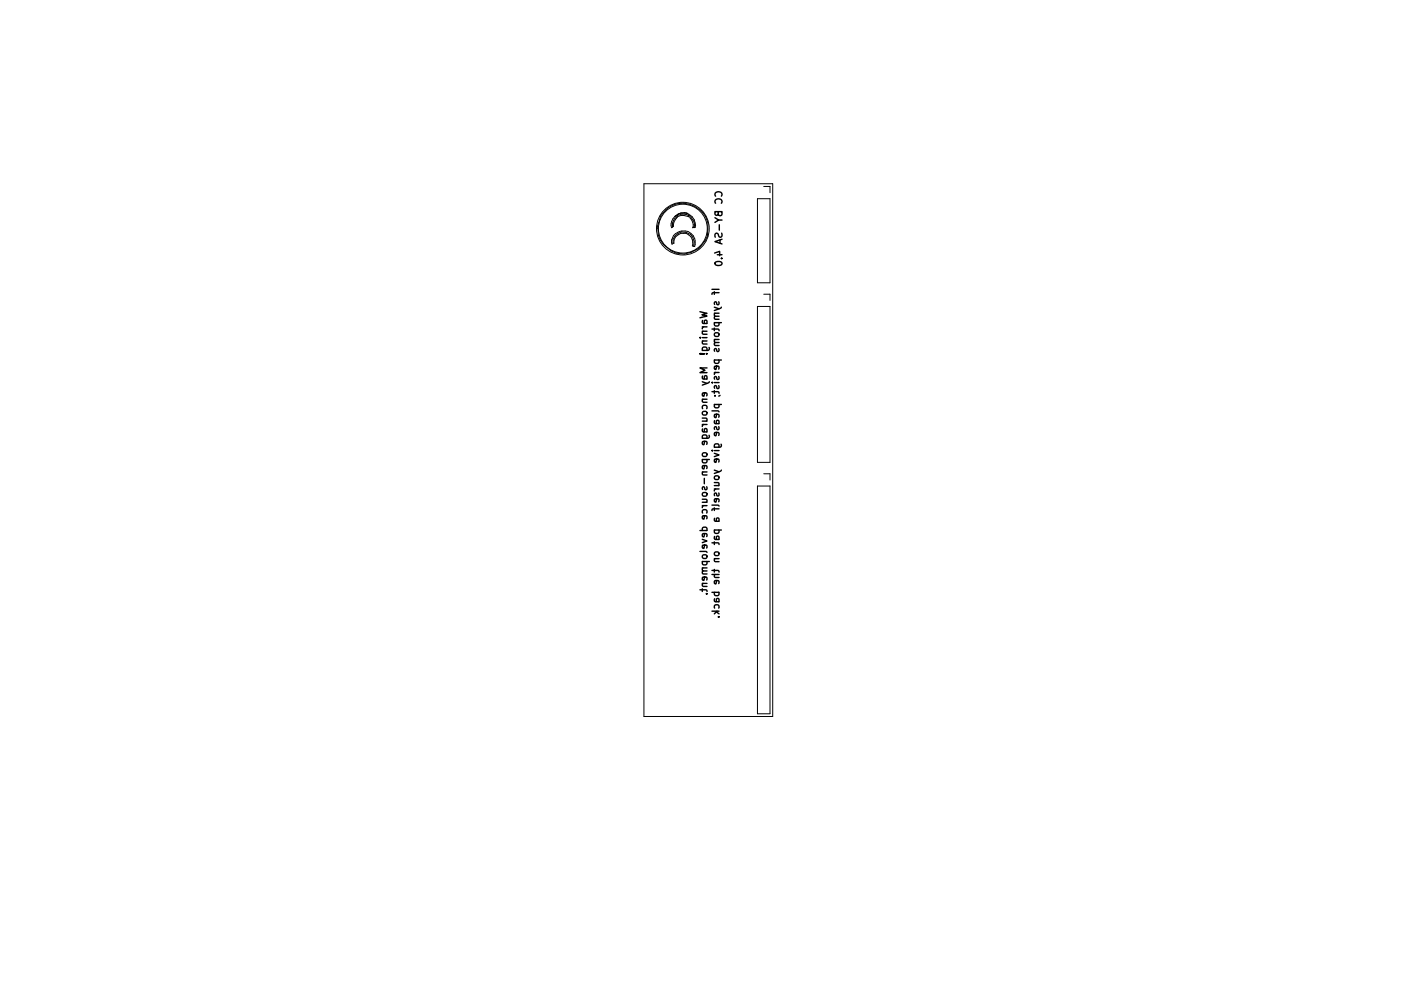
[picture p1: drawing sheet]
<svg xmlns="http://www.w3.org/2000/svg" width="297mm" height="210mm" viewBox="0 0 297 210" stroke-linecap="round" stroke-linejoin="round" font-family="sans-serif">
<g fill="none" stroke="#000" stroke-width=".3">
<path d="M151.5 53.7l1.1-.4v1M151.6 46.2l.8 .5-.8 .5M151.6 55.7a.89 .89 0 0 1 1.5 .3 .85 .85 0 0 1-1.5-.2zM151.7 41.6a.71 .71 0 0 1 .5-1 .71 .71 0 0 1 .9 .7l-.2 .3M151.7 43.1a.71 .71 0 0 1 .5-1 .71 .71 0 0 1 .9 .7l-.2 .3M152.1 54h1M152.3 44.9l-.1 .6-.2 .2-.3-.1-.1-.7h1.5v.6l-.2 .2-.3 .1-.3-.4M152.4 46.7h.7M152.5 47.7v1.1M152.6 50.9v.7M152.9 54.8h.2M153 49.5l.1 .5-.2 .3h-.4l-.3-.7-.3-.1-.3 .3v.5"/>
<path d="M153.1 50.8l-1.5 .5 1.5 .5M148.4 66.1l1.5 .4-1.1 .3 1.1 .3-1.5 .3M148.4 71.6h.1M148.4 75.1h.9M148.9 69.3h1M148.9 70.3h1M148.9 71.6h1M148.9 72.3h1M149 68v.6h.9M149 74.3l-.1-.4 .3-.3 .6 .2v.5M149 79.8v.5l.9 .1M149 70.3l-.1 .2 .1 .3 .9 .1"/>
<path d="M149 72.3l-.1 .3 .1 .3 .9 .1M149.2 69.3l-.3 .5M149.3 68.6v-.5l.2-.2 .4 .2-.1 .5M149.8 75.1h.1M149.9 78.1h-1.5l1.1 .5-1.1 .5h1.5M150.3 73.7l.1 .4-.3 .2h-1.2M150.9 69.8h1.3l.2 .4M150.9 61.4h1.5M151.4 61.9v.6M151.4 69.6v.6M151.4 65.2l1 .3M151.4 66.5h1"/>
<path d="M151.4 68.5h1.5M151.4 72h1M151.4 76.4h1.5M151.4 79h1M151.5 68.5l-.1 .4 .3 .3 .7-.2v-.5M151.5 70.7l.7-.1 .2 .1v.4l-.2 .3h-.5l-.3-.3zM151.5 76.4l-.1 .4 .3 .3 .7-.1v-.6M151.6 66.5l-.2 .2 .1 .3 .9 .1M151.6 72l-.2 .2 .1 .4 .9 .1M151.7 67.1l-.3 .2 .1 .4h.9M151.7 72.7l-.3 .2 .1 .3 .9 .1M151.7 79l-.3 .5"/>
<path d="M151.9 77.7l-.1 .7-.3-.1-.1-.4 .3-.2h.7v.6M152.4 64v.6h-.4l-.3-.6-.3 .2 .1 .4M152.4 74v.5h-.4l-.3-.5-.3 .2 .1 .3M152.4 79.9v.6h-.4l-.3-.6-.3 .2 .1 .4M152.4 62.1h-1.2l-.3 .4M152.9 65.2l-.1 .2-1.4 .5M148.9 88.7l.9 .1 .1 .3-.1 .2M148.9 81l1 .3M148.9 84.7h1M148.9 89.3h1M148.9 90.1h1M148.9 97.5h1.5"/>
<path d="M149 86.7l-.1-.4 .3-.3 .6 .1v.6M149 91v.6h.9M149 93l-.1-.4 .3-.3 .6 .1v.6M149 97.5l-.1 .4 .3 .3 .6-.1v-.6M149 84.7l-.1 .2 .1 .4h.9M149 87.3h.8l.1 .3-.1 .3-.2 .2-.6-.1-.1-.2zM149 96.1h.8l.1 .2-.1 .4-.2 .1h-.6l-.1-.2zM149.2 90.1l-.3 .4M149.3 80.4v-.5l.2-.2 .4 .2-.1 .5M149.3 91.6v-.5l.2-.2 .4 .2-.1 .5M149.4 83.3l-.1 .8-.3-.1-.1-.4 .2-.3 .7 .1v.6M149.4 93.6l-.1 .7h-.3l-.1-.5 .2-.2 .7 .1v.6"/>
<path d="M149.4 98.8l-.1 .7-.3-.1-.1-.4 .2-.2h.7v.6M150.3 92.3l.1 .4-.3 .3h-1.2M150.4 81l-.1 .2-1.4 .5M150.9 81.2h.2M150.9 83.1h1.3l.2 .4M150.9 87.2h1.3l.2 .2M150.9 95.6h.2M151.4 96.2l1 .3-1 .4M151.4 82.9v.6M151.4 81.2h1M151.4 85.8h1.5M151.4 95.6h1"/>
<path d="M151.4 99.7l1 .4M151.5 84h.2M151.5 85.8l-.1 .4 .3 .3 .7-.1v-.6M151.5 89.2v.6l.9 .1M151.5 94.9l-.1-.4 .3-.3 .7 .1v.6M151.8 89.9l.1-.5 .2-.2 .3 .2v.5M151.9 87.9l-.1 .7-.3-.1-.1-.4 .3-.2 .7 .1v.5M151.9 91.7l-.1 .8-.3-.1-.1-.4 .3-.3 .7 .1v.6M151.9 97.4l-.1 .7-.3-.1-.1-.4 .3-.2 .7 .1v.5M152.4 81.8v.6h-.4l-.3-.6-.3 .2 .1 .4M152.4 90.5v.6h-.4l-.3-.6-.3 .2 .1 .4M152.7 83.9l-.3 .1"/>
<path d="M152.9 94.2v.4l-.2 .3h-1.3M152.9 99.7l-.1 .3-1.4 .5M148.4 117h1.3l.2 .2M148.4 112.6h1.5M148.9 105.9l.9 .1 .1 .3-.1 .3M148.9 114.4l1 .4-1 .3M148.9 100.1h1M148.9 106.6h1M148.9 107.3h1M148.9 119.1h1.5M149 108.8l-.1-.4 .3-.3 .6 .2v.5M149 112.6l-.1-.5 .3-.3 .6 .2v.6"/>
<path d="M149 117.8l.6-.1 .2 .1 .1 .4-.3 .3h-.4l-.3-.3zM149 119.1l-.1 .5 .3 .2 .6-.1v-.6M149 100.1l-.1 .2 .1 .4 .9 .1M149 104.6h.8l.1 .2-.1 .3-.2 .2-.6-.1-.1-.2zM149.2 107.3l-.3 .4M149.3 101.5v1.1M149.4 109.4l-.1 .7h-.3l-.1-.5 .2-.2 .7 .1v.6M149.4 113.2l-.1 .7-.3-.1-.1-.4 .2-.2 .7 .1v.5M149.4 115.6l-.1 .7h-.3l-.1-.5 .2-.2 .7 .1v.6M149.8 103.3v.5h-.3l-.3-.5-.3 .2 .1 .3M150.9 107.2h1.3l.2 .2M150.9 115.2h1.3l.2 .3"/>
<path d="M151.4 102.4l1 .1v.3l-.1 .2M151.4 107.7v.6M151.4 115v.5M151.4 103h1M151.4 103.7h1M151.4 112.5h1.5M151.4 118.5h1M151.5 101.1l.7-.1 .2 .1v.4l-.2 .2h-.5l-.3-.2zM151.5 110v.5l.9 .1M151.5 112.5l-.1 .4 .3 .3 .7-.2v-.5M151.5 113.8v.6l.9 .1M151.5 117.2l.7-.1 .2 .1v.4l-.2 .3h-.5l-.3-.3z"/>
<path d="M151.6 118.5l-.2 .2 .1 .4 .9 .1M151.7 103.7l-.3 .5M151.8 110.6l.1-.5 .2-.2 .3 .2v.5M151.8 114.5l.1-.5 .2-.3 .3 .3v.5M151.9 105.8l-.1 .7h-.3l-.1-.5 .3-.2 .7 .1v.6M152.4 104.6v.6h-.4l-.3-.6-.3 .2 .1 .4M152.4 108h-1.2l-.3 .3M148.4 125.1h1.3l.2 .4M148.9 120.5h1M148.9 123.8h1M148.9 124.9v.6M149 120.5l-.1 .2 .1 .4h.9"/>
<path d="M149 123.8l-.1 .2 .1 .3 .9 .1M149.1 121.1l-.2 .2 .1 .4 .9 .1M149.4 122.4l-.1 .7h-.3l-.1-.5 .2-.2 .7 .1v.6M149.8 126h.1M150.9 121h1.3l.2 .4M150.9 121.9h1.5M150.9 125.7h1.5M150.9 129.7h1.5M151.4 120.8v.6M151.5 125.7l-.1 .4 .3 .3 .7-.2v-.5M151.5 127v.6l.9 .1M151.5 129l-.1-.4 .3-.3 .7 .2v.5"/>
<path d="M151.6 121.9l-.2 .2 .1 .4h.9M151.8 127.7l.1-.5 .2-.2 .3 .2v.5M151.9 129.8l.5 .4M151.9 123.2l-.1 .7-.3-.1-.1-.4 .3-.2h.7v.6M152 129.7l-.6 .5M152.3 130.9h.1"/>
</g>
<g fill="none" stroke="#000" stroke-width=".21">
<path d="M136.5 39h27.3v113h-27.3zM161.9 39.6h1.4v1.3M139.4 48.5v-.5l.3-.8a5.1 5.1 0 0 1 7.5-3.5 4.7 4.7 0 0 1 2.9 4.9 5.2 5.2 0 0 1-7.8 4.6 5 5 0 0 1-2.8-4.7M142.8 51.6l-.3 .2a2.45 2.45 0 0 1 1.2-2.6 2.45 2.45 0 0 1 2.8 .3 2.48 2.48 0 0 1 .8 2.8l-.2-.1a2.26 2.26 0 0 0-1.8-2.9 2.26 2.26 0 0 0-2.6 2.2l.2 .1a2.03 2.03 0 0 1 2.3-2.2 2.03 2.03 0 0 1 1.6 2.8M143.1 45.9a2.33 2.33 0 0 0-.7 2.4l.2-.1v-.9l.5-1M143.6 46.1a2.21 2.21 0 0 0-.8 2M143.7 45.8l-.5 .5M144 45.5l-.5 .3M144.2 45.5l.6-.1 1.4 .3M145.6 45.2l.6 .3M145.7 45.2a2.45 2.45 0 0 0-2.6 .8M145.8 45.9a2.28 2.28 0 0 0-2.3 .2"/>
<path d="M145.8 45.8l.4 .3M145.8 45.3a2.47 2.47 0 0 0-2.6 .6M146 45.5v.4M146.1 45.7a2.36 2.36 0 0 1 1.1 2.5l-.3 .1M146.3 45.6a2.47 2.47 0 0 1 1.1 2.6l-.5 .1M146.3 46.2a2.12 2.12 0 0 1 .6 2.1M146.9 52.2l.3 .1M147.4 48.2l-.2 .1M160.6 42.2h2.7v17.8h-2.7zM160.6 65h2.7v33.1h-2.7zM161.9 62.4h1.4v1.3M160.6 103.1h2.7v48.3h-2.7z"/>
<path d="M161.9 100.5h1.4v1.3"/>
<circle cx="144.8" cy="48.5" r="5.6"/>
<circle cx="144.8" cy="48.5" r="5.2"/>
</g>
</svg>
